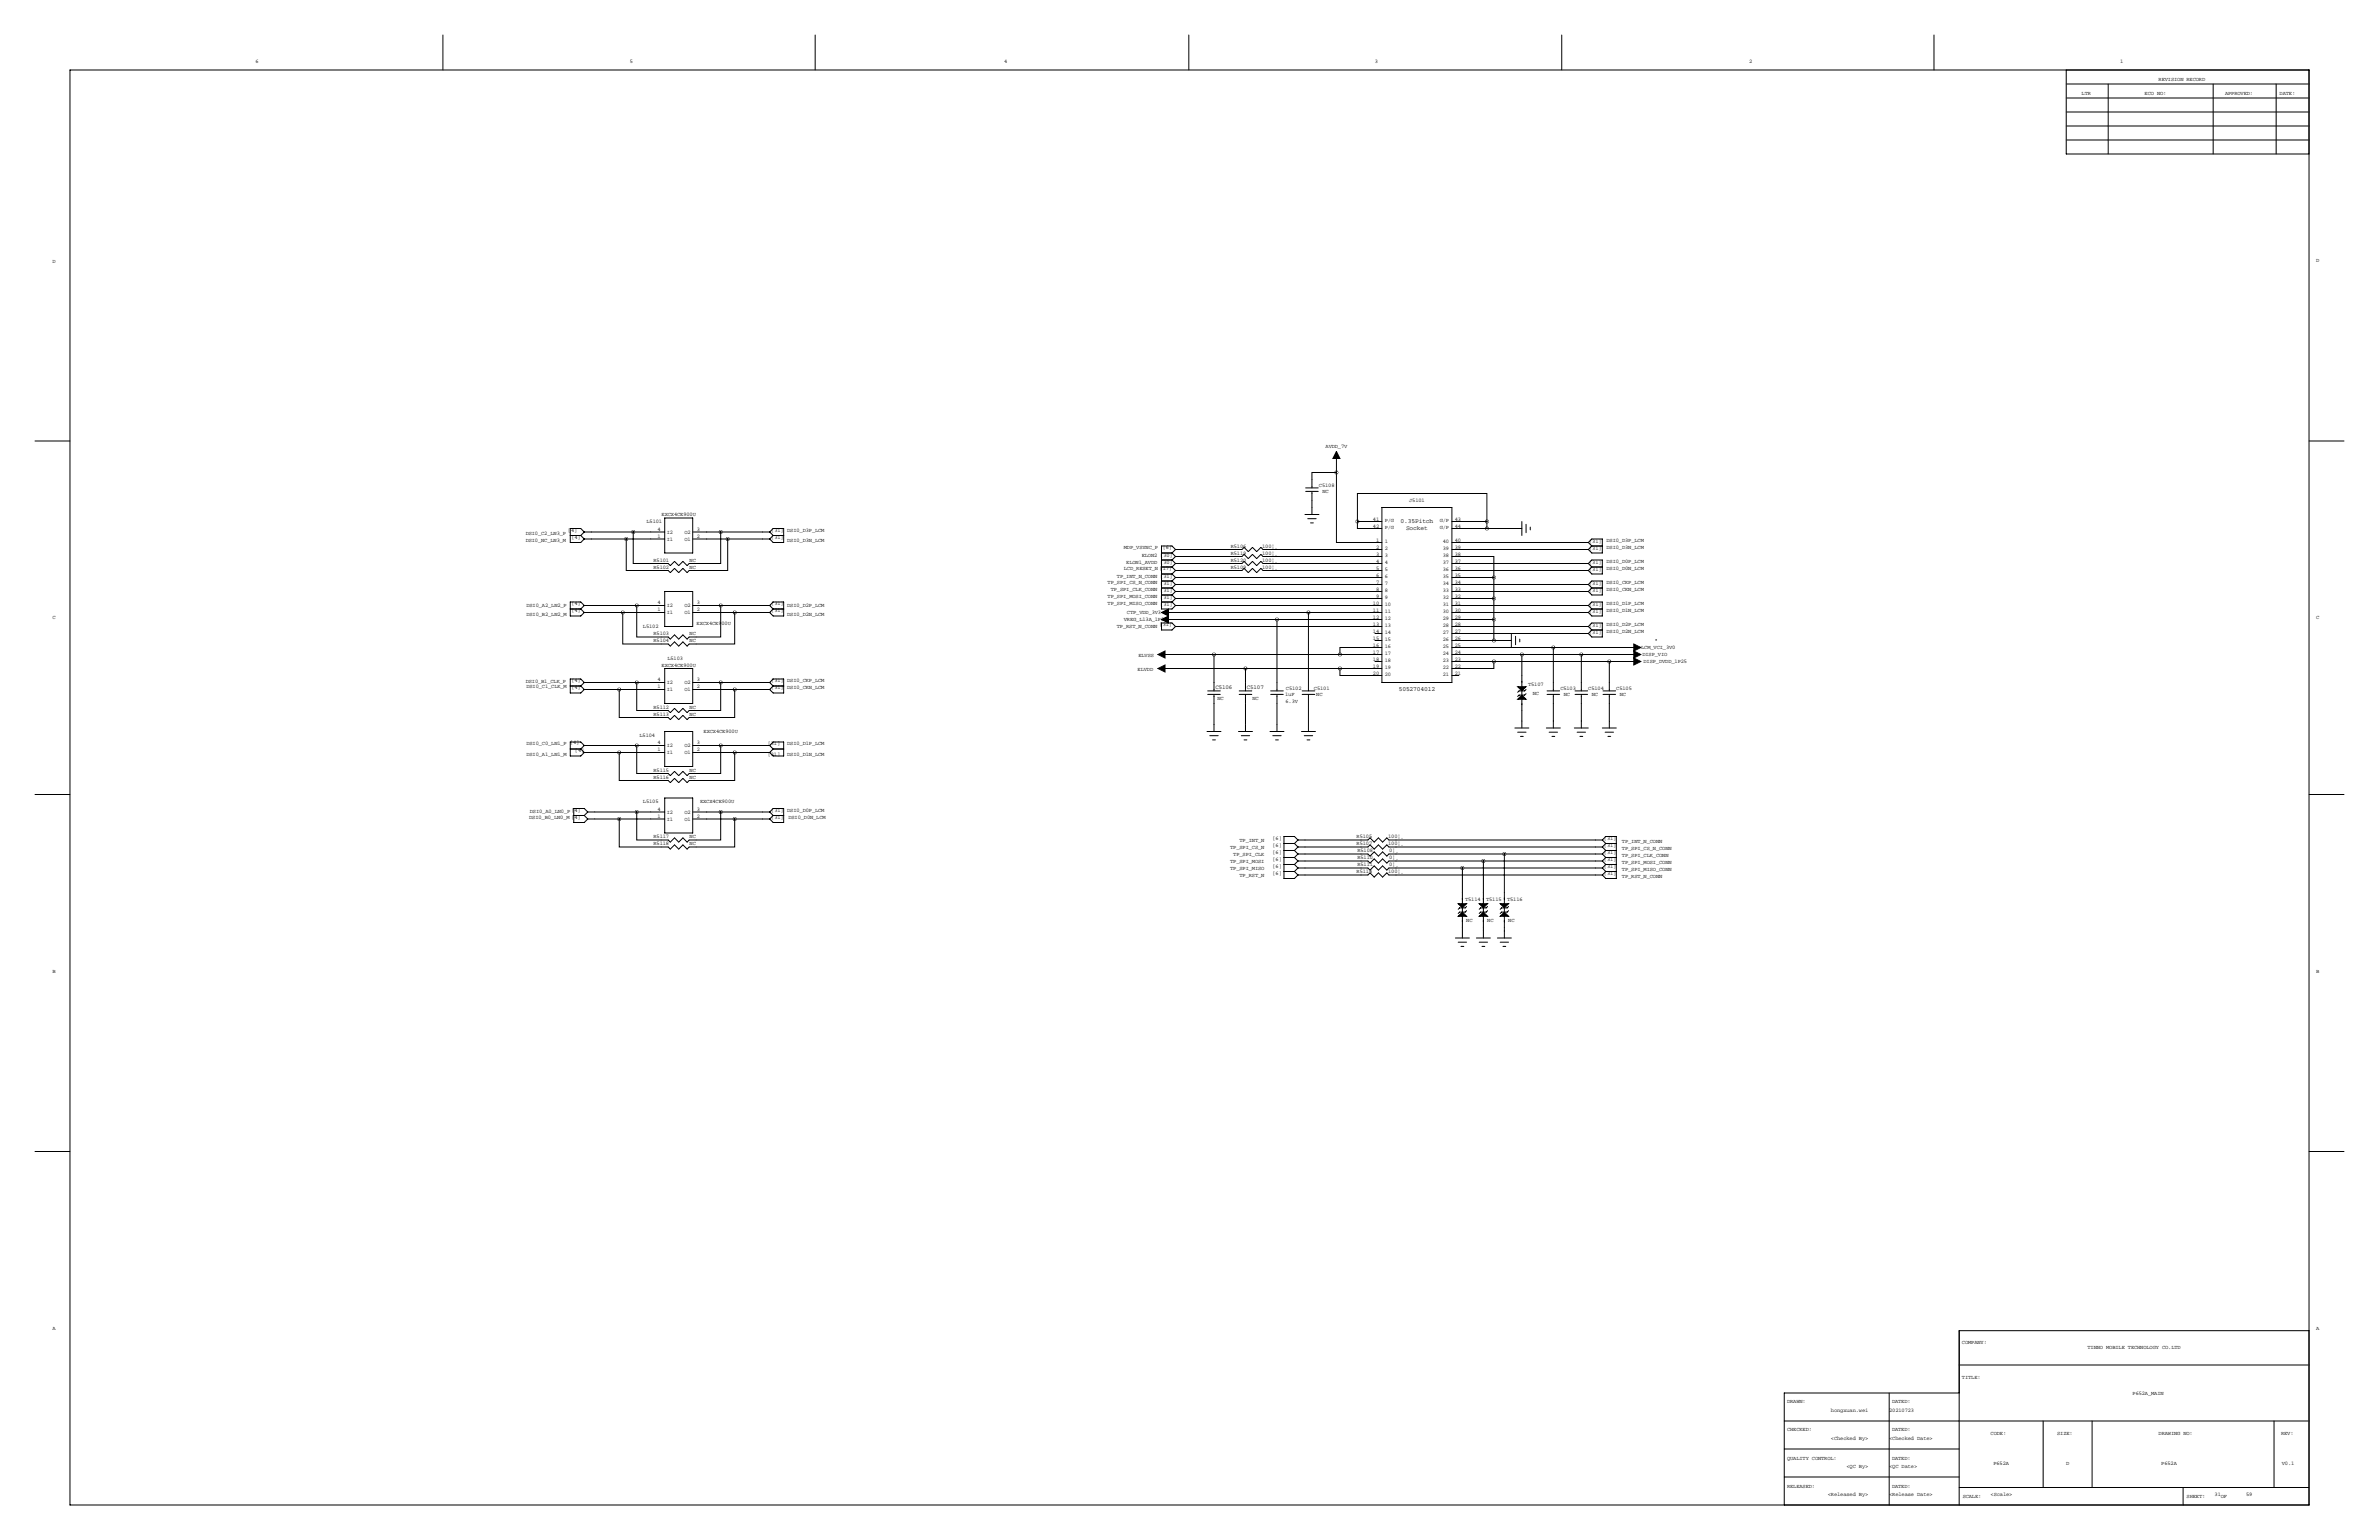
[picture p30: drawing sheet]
<svg xmlns="http://www.w3.org/2000/svg" width="864mm" height="559mm" viewBox="0 0 864 559" stroke-linecap="round" stroke-linejoin="round" font-family="sans-serif">
<defs><g id="words">
<g font-size="2.3">
<text x="508.4" y="189.9">0.35Pitch</text>
<text x="510.4" y="192.4">Socket</text>
<text x="507.8" y="250.8">5052704012</text>
</g>
<g font-size="2.1">
<text x="441.2" y="249.9">C5106</text>
<text x="452.6" y="249.9">C5107</text>
</g>
<g font-size="2">
<text x="92.7" y="22.9">6</text>
<text x="228.6" y="22.9">5</text>
<text x="364.5" y="22.9">4</text>
<text x="499.1" y="22.9">3</text>
<text x="635" y="22.9">2</text>
<text x="769.6" y="22.9">1</text>
<text x="783.6" y="29.2">REVISION RECORD</text>
<text x="755.6" y="34.3">LTR</text>
<text x="778.5" y="34.3">ECO NO:</text>
<text x="807.7" y="34.3">APPROVED:</text>
<text x="827.5" y="34.3">DATE:</text>
<text x="19.1" y="95.2">D</text>
<text x="840.7" y="95.2">D</text>
<text x="481.2" y="162.4">AVDD_7V</text>
<text x="478.8" y="176.5">C5108</text>
<text x="480.1" y="179.1">NC</text>
<text x="511.5" y="182.2">J5101</text>
<text x="234.7" y="189.8">L5101</text>
<text x="240.2" y="187.2">EXCX4CE900U</text>
<text x="498.4" y="189">41</text>
<text x="498.4" y="191.5">42</text>
<text x="502.7" y="189.5">P/G</text>
<text x="522.7" y="189.5">G/P</text>
<text x="528.1" y="189">43</text>
<text x="528.1" y="191.5">44</text>
<text x="190.8" y="194.1">DSI0_C2_LN3_P</text>
<text x="190.8" y="196.7">DSI0_NC_LN3_M</text>
<text x="206.2" y="192.9">[4]</text>
<text x="207.4" y="195.4">[4]</text>
<text x="238.6" y="195.1">1</text>
<text x="238.6" y="192.5">4</text>
<text x="242.1" y="196.1">I1</text>
<text x="242.1" y="193.6">I2</text>
<text x="248.4" y="193.6">O2</text>
<text x="248.4" y="196.1">O1</text>
<text x="253" y="192.5">3</text>
<text x="253" y="195.1">2</text>
<text x="280" y="192.9">[31]</text>
<text x="280" y="195.4">[31]</text>
<text x="285.7" y="192.9">DSI0_D3P_LCM</text>
<text x="285.7" y="196.7">DSI0_D3N_LCM</text>
<text x="499.5" y="196.6">1</text>
<text x="502.7" y="197.1">1</text>
<text x="502.7" y="192.1">P/G</text>
<text x="522.7" y="192.1">G/P</text>
<text x="523.8" y="197.1">40</text>
<text x="528.1" y="196.6">40</text>
<text x="576.9" y="196.9">[31]</text>
<text x="583.2" y="196.8">DSI0_D3P_LCM</text>
<text x="237.2" y="203.8">R5101</text>
<text x="250.3" y="203.8">NC</text>
<text x="408" y="199.2">MDP_VSYNC_P</text>
<text x="414.5" y="201.9">ELON2 [30]</text>
<text x="422.1" y="199.2">[6]</text>
<text x="446.8" y="198.7">R5106</text>
<text x="446.8" y="203.8">R5120</text>
<text x="446.8" y="201.2">R5119</text>
<text x="458.2" y="198.7">100¦¸</text>
<text x="458.2" y="203.8">100¦¸</text>
<text x="458.2" y="201.2">100¦¸</text>
<text x="499.5" y="199.1">2</text>
<text x="499.5" y="201.7">3</text>
<text x="502.7" y="199.7">2</text>
<text x="502.7" y="202.2">3</text>
<text x="523.8" y="202.2">38</text>
<text x="523.8" y="199.7">39</text>
<text x="528.1" y="201.7">38</text>
<text x="528.1" y="199.1">39</text>
<text x="576.9" y="199.5">[31]</text>
<text x="583.2" y="199.4">DSI0_D3N_LCM</text>
<text x="237.2" y="206.3">R5102</text>
<text x="250.3" y="206.3">NC</text>
<text x="405.5" y="209.6">TP_INT_N_CONN [31]</text>
<text x="408" y="206.8">LCD_RESET_N [17]</text>
<text x="408.8" y="204.5">ELON1_AVDD [30]</text>
<text x="446.8" y="206.3">R5109</text>
<text x="458.2" y="206.3">100¦¸</text>
<text x="499.5" y="204.2">4</text>
<text x="499.5" y="206.8">5</text>
<text x="499.5" y="209.3">6</text>
<text x="502.7" y="204.8">4</text>
<text x="502.7" y="207.3">5</text>
<text x="502.7" y="209.8">6</text>
<text x="523.8" y="209.8">35</text>
<text x="523.8" y="207.3">36</text>
<text x="523.8" y="204.8">37</text>
<text x="528.1" y="209.3">35</text>
<text x="528.1" y="206.8">36</text>
<text x="528.1" y="204.2">37</text>
<text x="576.9" y="204.6">[31]</text>
<text x="576.9" y="207.1">[31]</text>
<text x="583.2" y="204.5">DSI0_D0P_LCM</text>
<text x="583.2" y="207">DSI0_D0N_LCM</text>
<text x="402.1" y="212.1">TP_SPI_CS_N_CONN [31]</text>
<text x="403.2" y="214.6">TP_SPI_CLK_CONN [31]</text>
<text x="499.5" y="211.8">7</text>
<text x="499.5" y="214.4">8</text>
<text x="502.7" y="212.4">7</text>
<text x="502.7" y="214.9">8</text>
<text x="523.8" y="214.9">33</text>
<text x="523.8" y="212.4">34</text>
<text x="528.1" y="214.4">33</text>
<text x="528.1" y="211.8">34</text>
<text x="576.9" y="212.2">[31]</text>
<text x="576.9" y="214.7">[31]</text>
<text x="583.2" y="212.1">DSI0_CKP_LCM</text>
<text x="583.2" y="214.6">DSI0_CKN_LCM</text>
<text x="191.1" y="220.3">DSI0_A2_LN2_P</text>
<text x="207.4" y="219.5">[4]</text>
<text x="238.6" y="221.7">1</text>
<text x="238.6" y="219.2">4</text>
<text x="242.1" y="220.3">I2</text>
<text x="248.4" y="220.3">O2</text>
<text x="253" y="219.2">3</text>
<text x="253" y="221.7">2</text>
<text x="280" y="219.5">[31]</text>
<text x="285.7" y="220.3">DSI0_D2P_LCM</text>
<text x="402.1" y="219.7">TP_SPI_MISO_CONN [31]</text>
<text x="402.1" y="217.2">TP_SPI_MOSI_CONN [31]</text>
<text x="498.4" y="219.5">10</text>
<text x="498.4" y="222">11</text>
<text x="499.5" y="216.9">9</text>
<text x="502.7" y="217.5">9</text>
<text x="502.7" y="220">10</text>
<text x="523.8" y="220">31</text>
<text x="523.8" y="217.5">32</text>
<text x="528.1" y="222">30</text>
<text x="528.1" y="219.5">31</text>
<text x="528.1" y="216.9">32</text>
<text x="576.9" y="219.8">[31]</text>
<text x="583.2" y="219.7">DSI0_D1P_LCM</text>
<text x="19.1" y="224.8">C</text>
<text x="191.1" y="223.4">DSI0_B2_LN2_M</text>
<text x="207.4" y="222.1">[4]</text>
<text x="233.4" y="227.9">L5102</text>
<text x="242.1" y="222.8">I1</text>
<text x="248.4" y="222.8">O1</text>
<text x="252.9" y="226.6">EXCX4CE900U</text>
<text x="280" y="222.1">[31]</text>
<text x="285.7" y="223.4">DSI0_D2N_LCM</text>
<text x="405.4" y="227.9">TP_RST_N_CONN</text>
<text x="408" y="225.3">VREG_L13A_1P8</text>
<text x="409.1" y="222.8">CTP_VDD_3V3</text>
<text x="420.9" y="227.2">[31]</text>
<text x="498.4" y="224.5">12</text>
<text x="498.4" y="227.1">13</text>
<text x="502.7" y="222.5">11</text>
<text x="502.7" y="225.1">12</text>
<text x="502.7" y="227.6">13</text>
<text x="523.8" y="227.6">28</text>
<text x="523.8" y="225.1">29</text>
<text x="523.8" y="222.5">30</text>
<text x="528.1" y="227.1">28</text>
<text x="528.1" y="224.5">29</text>
<text x="576.9" y="222.3">[31]</text>
<text x="576.9" y="227.4">[31]</text>
<text x="583.2" y="222.2">DSI0_D1N_LCM</text>
<text x="583.2" y="227.3">DSI0_D2P_LCM</text>
<text x="840.7" y="224.8">C</text>
<text x="237.2" y="230.4">R5103</text>
<text x="237.2" y="233">R5104</text>
<text x="250.3" y="230.4">NC</text>
<text x="250.3" y="233">NC</text>
<text x="498.4" y="229.6">14</text>
<text x="498.4" y="232.2">15</text>
<text x="502.7" y="230.2">14</text>
<text x="502.7" y="232.7">15</text>
<text x="523.8" y="232.7">26</text>
<text x="523.8" y="230.2">27</text>
<text x="528.1" y="232.2">26</text>
<text x="528.1" y="229.6">27</text>
<text x="576.9" y="230">[31]</text>
<text x="583.2" y="229.9">DSI0_D2N_LCM</text>
<text x="242.3" y="239.3">L5103</text>
<text x="413.2" y="238.3">ELVSS</text>
<text x="498.4" y="234.7">16</text>
<text x="498.4" y="237.2">17</text>
<text x="498.4" y="239.8">18</text>
<text x="502.7" y="235.2">16</text>
<text x="502.7" y="237.8">17</text>
<text x="523.8" y="237.8">24</text>
<text x="523.8" y="235.2">25</text>
<text x="528.1" y="239.8">23</text>
<text x="528.1" y="237.2">24</text>
<text x="528.1" y="234.7">25</text>
<text x="595.8" y="235.5">LCM_VCI_3V0</text>
<text x="596.2" y="238">DISP_VIO</text>
<text x="240.2" y="241.9">EXCX4CE900U</text>
<text x="413" y="243.6">ELVDD</text>
<text x="498.4" y="242.3">19</text>
<text x="498.4" y="244.9">20</text>
<text x="502.7" y="240.3">18</text>
<text x="502.7" y="242.9">19</text>
<text x="502.7" y="245.4">20</text>
<text x="523.8" y="245.4">21</text>
<text x="523.8" y="242.9">22</text>
<text x="523.8" y="240.3">23</text>
<text x="528.1" y="244.9">21</text>
<text x="528.1" y="242.3">22</text>
<text x="596.6" y="240.6">DISP_DVDD_1P25</text>
<text x="190.8" y="247.7">DSI0_B1_CLK_P</text>
<text x="191.1" y="249.8">DSI0_C1_CLK_M</text>
<text x="207.4" y="250">[4]</text>
<text x="207.4" y="247.5">[4]</text>
<text x="238.6" y="249.7">1</text>
<text x="238.6" y="247.1">4</text>
<text x="242.1" y="250.7">I1</text>
<text x="242.1" y="248.2">I2</text>
<text x="248.4" y="248.2">O2</text>
<text x="248.4" y="250.7">O1</text>
<text x="253" y="247.1">3</text>
<text x="253" y="249.7">2</text>
<text x="280" y="247.5">[31]</text>
<text x="280" y="250">[31]</text>
<text x="285.7" y="247.5">DSI0_CKP_LCM</text>
<text x="285.7" y="250">DSI0_CKN_LCM</text>
<text x="466.8" y="250.2">C5102</text>
<text x="477" y="250.2">C5101</text>
<text x="554.7" y="248.8">T5107</text>
<text x="566.4" y="250.2">C5103</text>
<text x="576.6" y="250.2">C5104</text>
<text x="586.7" y="250.2">C5105</text>
<text x="237.2" y="257.1">R5112</text>
<text x="250.3" y="257.1">NC</text>
<text x="442" y="254">NC</text>
<text x="454.7" y="254">NC</text>
<text x="466.5" y="252.7">1uF</text>
<text x="466.7" y="255.3">6.3V</text>
<text x="477.8" y="252.7">NC</text>
<text x="556.4" y="252">NC</text>
<text x="567.7" y="252.7">NC</text>
<text x="577.8" y="252.7">NC</text>
<text x="588" y="252.7">NC</text>
<text x="237.2" y="259.6">R5113</text>
<text x="250.3" y="259.6">NC</text>
<text x="206.9" y="269.8">[4]</text>
<text x="232.1" y="267.3">L5104</text>
<text x="255.4" y="266">EXCX4CE900U</text>
<text x="191.1" y="274.2">DSI0_A1_LN1_M</text>
<text x="191.1" y="270.3">DSI0_C0_LN1_P</text>
<text x="208.7" y="272.9">[4]</text>
<text x="238.6" y="272.5">1</text>
<text x="238.6" y="270">4</text>
<text x="242.1" y="273.6">I1</text>
<text x="242.1" y="271.1">I2</text>
<text x="248.4" y="271.1">O2</text>
<text x="248.4" y="273.6">O1</text>
<text x="253" y="270">3</text>
<text x="253" y="272.5">2</text>
<text x="278.7" y="270.3">[31]</text>
<text x="278.7" y="274.2">[31]</text>
<text x="285.7" y="270.3">DSI0_D1P_LCM</text>
<text x="285.7" y="274.2">DSI0_D1N_LCM</text>
<text x="237.2" y="280">R5115</text>
<text x="250.3" y="280">NC</text>
<text x="237.2" y="282.5">R5116</text>
<text x="250.3" y="282.5">NC</text>
<text x="233.4" y="291.4">L5105</text>
<text x="254.1" y="291.4">EXCX4CE900U</text>
<text x="192.1" y="297.3">DSI0_B0_LN0_M [4]</text>
<text x="192.4" y="295">DSI0_A0_LN0_P</text>
<text x="207.4" y="294.5">[4]</text>
<text x="238.6" y="296.7">1</text>
<text x="238.6" y="294.1">4</text>
<text x="242.1" y="297.7">I1</text>
<text x="242.1" y="295.2">I2</text>
<text x="248.4" y="295.2">O2</text>
<text x="248.4" y="297.7">O1</text>
<text x="253" y="294.1">3</text>
<text x="253" y="296.7">2</text>
<text x="280" y="294.5">[31]</text>
<text x="280" y="297">[31]</text>
<text x="285.7" y="294.5">DSI0_D0P_LCM</text>
<text x="286.2" y="297">DSI0_D0N_LCM</text>
<text x="237.2" y="304.1">R5117</text>
<text x="250.3" y="304.1">NC</text>
<text x="450" y="305.6">TP_INT_N</text>
<text x="461.9" y="304.9">[6]</text>
<text x="492.5" y="304.1">R5105</text>
<text x="503.9" y="304.1">100¦¸</text>
<text x="582.2" y="304.9">[31]</text>
<text x="588.8" y="305.8">TP_INT_N_CONN</text>
<text x="237.2" y="306.6">R5118</text>
<text x="250.3" y="306.6">NC</text>
<text x="446.6" y="308.1">TP_SPI_CS_N</text>
<text x="447.7" y="310.6">TP_SPI_CLK</text>
<text x="461.9" y="310">[6]</text>
<text x="461.9" y="307.4">[6]</text>
<text x="492.5" y="306.6">R5107</text>
<text x="492.8" y="309.2">R5108</text>
<text x="492.8" y="311.7">R5110</text>
<text x="503.9" y="306.6">100¦¸</text>
<text x="504.3" y="309.2">0¦¸</text>
<text x="504.3" y="311.7">0¦¸</text>
<text x="582.2" y="310">[31]</text>
<text x="582.2" y="307.4">[31]</text>
<text x="588.8" y="310.9">TP_SPI_CLK_CONN</text>
<text x="588.8" y="308.4">TP_SPI_CS_N_CONN</text>
<text x="446.6" y="313.2">TP_SPI_MOSI</text>
<text x="446.6" y="315.7">TP_SPI_MISO</text>
<text x="461.9" y="312.5">[6]</text>
<text x="461.9" y="315">[6]</text>
<text x="461.9" y="317.6">[6]</text>
<text x="492.5" y="316.8">R5114</text>
<text x="492.8" y="314.2">R5111</text>
<text x="503.9" y="316.8">100¦¸</text>
<text x="504.3" y="314.2">0¦¸</text>
<text x="582.2" y="317.6">[31]</text>
<text x="582.2" y="315">[31]</text>
<text x="582.2" y="312.5">[31]</text>
<text x="588.8" y="316">TP_SPI_MISO_CONN</text>
<text x="588.8" y="313.4">TP_SPI_MOSI_CONN</text>
<text x="450" y="318.3">TP_RST_N</text>
<text x="588.8" y="318.5">TP_RST_N_CONN</text>
<text x="531.9" y="326.9">T5114</text>
<text x="539.5" y="326.9">T5115</text>
<text x="547.1" y="326.9">T5116</text>
<text x="532.3" y="334.6">NC</text>
<text x="539.9" y="334.6">NC</text>
<text x="547.5" y="334.6">NC</text>
<text x="19.1" y="353.1">B</text>
<text x="840.7" y="353.1">B</text>
<text x="19.1" y="482.6">A</text>
<text x="840.7" y="482.6">A</text>
<text x="712.2" y="487.7">COMPANY:</text>
<text x="757.8" y="489.5">TINNO MOBILE TECHNOLOGY CO.LTD</text>
<text x="712.2" y="500.4">TITLE:</text>
<text x="648.7" y="509.3">DRAWN:</text>
<text x="686.8" y="509.3">DATED:</text>
<text x="774.1" y="506">P652A_MAIN</text>
<text x="664.7" y="512.4">hongxuan.wei</text>
<text x="685.8" y="512.4">20210723</text>
<text x="648.7" y="519.4">CHECKED:</text>
<text x="686.8" y="519.4">DATED:</text>
<text x="722.6" y="520.7">CODE:</text>
<text x="746.8" y="520.7">SIZE:</text>
<text x="783.6" y="520.7">DRAWING NO:</text>
<text x="828" y="520.7">REV:</text>
<text x="664.7" y="522.5">&lt;Checked By&gt;</text>
<text x="685.8" y="522.5">&lt;Checked Date&gt;</text>
<text x="648.7" y="529.6">QUALITY CONTROL:</text>
<text x="670.3" y="532.7">&lt;QC By&gt;</text>
<text x="685.8" y="532.7">&lt;QC Date&gt;</text>
<text x="686.8" y="529.6">DATED:</text>
<text x="723.6" y="531.4">P652A</text>
<text x="750" y="531.4">D</text>
<text x="784.6" y="531.4">P652A</text>
<text x="828.3" y="531.4">V0.1</text>
<text x="648.7" y="539.8">RELEASED:</text>
<text x="686.8" y="539.8">DATED:</text>
<text x="663.5" y="542.8">&lt;Released By&gt;</text>
<text x="685.8" y="542.8">&lt;Release Date&gt;</text>
<text x="712.5" y="543.6">SCALE:</text>
<text x="722.6" y="542.8">&lt;Scale&gt;</text>
<text x="793.7" y="543.6">SHEET:</text>
<text x="803.9" y="542.8">31</text>
<text x="806.2" y="543.6">OF</text>
<text x="815.3" y="542.8">59</text>
</g>
</g></defs>
<g fill="none" stroke="#000" stroke-width=".36">
<path d="M160.8 12.7v12.7M295.9 12.7v12.7M431.5 12.7v12.7M566.9 12.7v12.7M702.1 12.7v12.7M25.4 25.4h812.8v520.7h-812.8zM750.1 35.6h88.1M750.1 30.5h88.1M750.1 25.4v30.5h88.1M765.3 30.5v25.4M803.4 30.5v25.4M826.3 30.5v25.4"/>
<path d="M750.1 50.8h88.1M750.1 45.7h88.1M750.1 40.6h88.1M12.7 160h12.7M474 178.3h4.5M474 177h4.5M476.2 178.3v8.4M485.1 163.8v7.6M485.1 171.4v25.4h16.6M485.1 171.4h-8.8l-.1 5.6M838.2 160h12.7M207 194.3h3.8"/>
<path d="M210.8 194.3l1.3 1.3M212.1 195.6h29.2M212.1 193h29.2M212.1 193l-1.3-1.2h-3.8v5.1h3.8l1.3-1.3M212.1 193l-1.3 1.3M227.3 195.6v11.4h15.3l.7 .8 1.6-1.6 1.5 1.6 1.5-1.6 1.5 1.6 .8-.8h14v-11.4M229.9 193v11.5h12.7l.7 .7 1.6-1.5 1.5 1.5 1.5-1.5 1.5 1.5 .8-.7h11.4v-11.5M241.3 188h10.2v12.7h-10.2zM251.5 195.6h27.9M251.5 193h27.9M279.4 193l1.3-1.2h3.8v5.1h-3.8l-1.3-1.3M279.4 193l1.3 1.3"/>
<path d="M280.7 194.3h3.8M280.7 194.3l-1.3 1.3M426.7 199.4h24.2l.7-.8 1.5 1.6 1.6-1.6 1.5 1.6 1.5-1.6 .8 .8h43.2M426.7 199.4l-1.2-1.3h-3.9v22.9h3.9l1.2-1.3M426.7 199.4l-1.2 1.3M473.7 186.7h5.1M474.7 188.2h3.1M475.7 189.7h1.1M492.8 189.2v-10.1h47v10.1M492.8 189.2v2.6h8.9M492.8 189.2h8.9M501.6 184.1h25.4v63.5h-25.4z"/>
<path d="M527 196.8h49.6M527 199.4h49.6M527 191.8h25.5M539.8 189.2h-12.8M539.8 189.2v2.6M552.4 189.2v5.1M554 190.2v3.1M555.5 191.3v1M576.6 196.8l1.2-1.2h3.9v5.1h-3.9l-1.2-1.3M576.6 196.8l1.2 1.3M577.8 198.1h3.9M577.8 198.1l-1.2 1.3"/>
<path d="M212.1 219.7h29.2M212.1 219.7l-1.3-1.3h-3.8v5.1h3.8l1.3-1.3M212.1 219.7l-1.3 1.3M231.1 219.7v11.4h11.5l.7 .8 1.6-1.5 1.5 1.5 1.5-1.5 1.5 1.5 .8-.8h11.4v-11.4M241.3 214.6h10.2v12.7h-10.2zM251.5 219.7h27.9M279.4 219.7l1.3-1.3h3.8v5.1h-3.8l-1.3-1.3M279.4 219.7l1.3 1.3M421.6 200.7h3.9M421.6 205.7h3.9M421.6 203.2h3.9M421.6 208.3h3.9"/>
<path d="M421.6 213.4h3.9M421.6 210.8h3.9M421.6 215.9h3.9M421.6 218.4h3.9M425.5 208.3l1.2 1.3M425.5 210.8l1.2 1.3M425.5 213.4l1.2 1.2M425.5 215.9l1.2 1.3M425.5 218.4l1.2 1.3M425.5 200.7l1.2 1.2M425.5 203.2l1.2 1.3M425.5 205.7l1.2 1.3"/>
<path d="M426.7 204.5h24.2l.7-.8 1.5 1.5 1.6-1.5 1.5 1.5 1.5-1.5 .8 .8h43.2M426.7 214.6h75M426.7 219.7h75M426.7 207h24.2l.7-.8 1.5 1.6 1.6-1.6 1.5 1.6 1.5-1.6 .8 .8h43.2M426.7 201.9h24.2l.7-.7 1.5 1.5 1.6-1.5 1.5 1.5 1.5-1.5 .8 .7h43.2M426.7 209.6h75M426.7 212.1h75M426.7 217.2h75M426.7 209.6l-1.2 1.2M426.7 212.1l-1.2 1.3M426.7 214.6l-1.2 1.3M426.7 217.2l-1.2 1.2"/>
<path d="M426.7 201.9l-1.2 1.3M426.7 204.5l-1.2 1.2M426.7 207l-1.2 1.3M527 201.9h15.3v7.6M527 204.5h49.6M527 214.6h49.6M527 219.7h49.6M527 207h49.6M527 212.1h49.6M527 217.2h15.3M542.3 209.5l-15.3 .1M542.3 209.5v22.9"/>
<path d="M576.6 204.5l1.2-1.3h3.9v5.1h-3.9l-1.2-1.3M576.6 212.1l1.2-1.3h3.9v5.1h-3.9l-1.2-1.3M576.6 219.7l1.2-1.3h3.9v5.1h-3.9l-1.2-1.3M576.6 204.5l1.2 1.2M576.6 212.1l1.2 1.3M576.6 219.7l1.2 1.3M577.8 205.7h3.9M577.8 205.7l-1.2 1.3M577.8 213.4h3.9M577.8 213.4l-1.2 1.2M207 221h3.8M210.8 221l1.3 1.2"/>
<path d="M212.1 222.2h29.2M226.1 222.2v11.5h16.5l.7 .7 1.6-1.5 1.5 1.5 1.5-1.5 1.5 1.5 .8-.7h16.5v-11.5M251.5 222.2h27.9M280.7 221h3.8M280.7 221l-1.3 1.2M420.4 237.5h81.3M421.6 222.2h80.1M421.6 224.8h80.1M421.6 226.1h3.9l1.2 1.2-1.2 1.3h-3.9zM426.7 227.3h75M440.7 237.5v13.2M463.6 224.8l-.1 25.9"/>
<path d="M475 222.2v28.5M499.1 229.9h2.6M499.1 232.4h2.6M501.7 234.9h-15.3v2.6M527 227.3h49.6M527 222.2h49.6M527 229.9h49.6M527 232.4h21.6M527 234.9h68.6M527 237.5h68.6M542.3 224.8h-15.3M548.6 229.9v5"/>
<path d="M550.2 230.9v3M551.7 231.9v1M552.5 237.5l-.1 26.7M563.9 234.9v15.8M574 237.5v13.2M576.6 227.3l1.2-1.2h3.9v5h-3.9l-1.2-1.2M576.6 227.3l1.2 1.3M577.8 221h3.9M577.8 221l-1.2 1.2M577.8 228.6h3.9M577.8 228.6l-1.2 1.3M601 232.2h.1"/>
<path d="M207 248.9h3.8M210.8 248.9l1.3 1.3M212.1 250.2h29.2M212.1 247.6h29.2M212.1 247.6l-1.3-1.2h-3.8v5.1h3.8l1.3-1.3M212.1 247.6l-1.3 1.3M224.8 250.2v10.1h17.8l.7 .8 1.6-1.5 1.5 1.5 1.5-1.5 1.5 1.5 .8-.8h16.5v-10.1M231.1 247.6v10.2h11.5l.7 .8 1.6-1.6 1.5 1.6 1.5-1.6 1.5 1.6 .8-.8h11.4v-10.2M241.3 242.6h10.2v12.7h-10.2zM251.5 250.2h27.9M251.5 247.6h27.9M279.4 247.6l1.3-1.2h3.8v5.1h-3.8l-1.3-1.3"/>
<path d="M279.4 247.6l1.3 1.3M280.7 248.9h3.8M280.7 248.9l-1.3 1.3M420.4 242.6h81.3M438.4 252h4.6M438.4 250.7h4.6M440.7 252v13.4M449.8 252h4.6M449.8 250.7h4.6M452.1 252v13.4M452.1 242.6v8.1M461.3 252h4.5"/>
<path d="M461.3 250.7h4.5M463.5 252v13.4M472.7 252h4.6M472.7 250.7h4.6M475 252v13.4M486.4 242.6v2.5h15.3M499.1 240h2.6M527 240h68.6M527 245.1h2.6M542.3 240v2.6h-15.3M554 251.7l-.5 .5h-2.1l-.5 .5M554 250.2l-.5 .5h-2.1l-.5 .5"/>
<path d="M561.6 252h4.6M561.6 250.7h4.6M563.9 252v12.2M571.8 252h4.5M571.8 250.7h4.5M574 252v12.2M581.9 252h4.6M581.9 250.7h4.6M584.2 252v12.2M584.2 240v10.7M207 271.8h3.8M210.8 271.8l1.3 1.2"/>
<path d="M212.1 273h29.2M212.1 270.5h29.2M212.1 270.5l-1.3-1.3h-3.8v5.1h3.8l1.3-1.3M212.1 270.5l-1.3 1.3M224.8 273v10.2h17.8l.7 .8 1.6-1.6 1.5 1.6 1.5-1.6 1.5 1.6 .8-.8h16.5v-10.2M231.1 270.5v10.2h11.5l.7 .7 1.6-1.5 1.5 1.5 1.5-1.5 1.5 1.5 .8-.7h11.4v-10.2M241.3 265.4h10.2v12.7h-10.2zM251.5 273h27.9M251.5 270.5h27.9M279.4 270.5l1.3-1.3h3.8v5.1h-3.8l-1.3-1.3M279.4 270.5l1.3 1.3M280.7 271.8h3.8"/>
<path d="M280.7 271.8l-1.3 1.2M438.1 265.4h5.1M439.2 267h3M440.2 268.5h1M449.6 265.4h5.1M450.6 267h3M451.6 268.5h1M461 265.4h5.1M462 267h3.1M463 268.5h1.1M472.4 265.4h5.1M473.5 267h3"/>
<path d="M474.5 268.5h1M549.9 264.2h5.1M550.9 265.7h3.1M551.9 267.2h1.1M561.3 264.2h5.1M562.4 265.7h3M563.4 267.2h1M571.5 264.2h5.1M572.5 265.7h3.1M573.5 267.2h1M581.7 264.2h5M582.7 265.7h3"/>
<path d="M583.7 267.2h1M12.7 288.3h12.7M208.3 295.9h3.8M212.1 295.9l1.3 1.3M213.4 297.2h27.9M213.4 294.6h27.9M213.4 294.6l-1.3 1.3M213.4 294.6l-1.3-1.2h-3.8v5.1h3.8l1.3-1.3M224.8 297.2v10.1h17.8l.7 .8 1.6-1.5 1.5 1.5 1.5-1.5 1.5 1.5 .8-.8h16.5v-10.1M231.1 294.6v10.2h11.5l.7 .8 1.6-1.6 1.5 1.6 1.5-1.6 1.5 1.6 .8-.8h11.4v-10.2M241.3 289.6h10.2v12.7h-10.2zM251.5 297.2h27.9"/>
<path d="M251.5 294.6h27.9M279.4 294.6l1.3-1.2h3.8v5.1h-3.8l-1.3-1.3M279.4 294.6l1.3 1.3M280.7 295.9h3.8M280.7 295.9l-1.3 1.3M838.2 288.3h12.7M466.1 313.7h3.8M466.1 311.1h3.8M466.1 316.2h3.8M466.1 308.6h3.8M466.1 306.1h3.8M469.9 311.1l1.3 1.3"/>
<path d="M469.9 313.7l1.3 1.3M469.9 308.6l1.3 1.3M469.9 306.1l1.3 1.2M469.9 316.2l1.3 1.3M471.2 309.9h25.4l.7 .7 1.6-1.5 1.5 1.5 1.5-1.5 1.5 1.5 .8-.7h77.5M471.2 317.5h25.4l.7-.8 1.6 1.6 1.5-1.6 1.5 1.6 1.5-1.6 .8 .8h77.5M471.2 312.4h25.4l.7 .8 1.6-1.5 1.5 1.5 1.5-1.5 1.5 1.5 .8-.8h77.5M471.2 315h25.4l.7 .7 1.6-1.5 1.5 1.5 1.5-1.5 1.5 1.5 .8-.7h77.5M471.2 304.8h25.4l.7-.8 1.6 1.6 1.5-1.6 1.5 1.6 1.5-1.6 .8 .8h77.5M471.2 307.3h25.4l.7-.7 1.6 1.5 1.5-1.5 1.5 1.5 1.5-1.5 .8 .7h77.5M471.2 309.9l-1.3 1.3M471.2 312.4l-1.3 1.3"/>
<path d="M471.2 304.8l-1.3-1.3h-3.8v15.3h3.8l1.3-1.3M471.2 315l-1.3 1.2M471.2 307.3l-1.3 1.3M471.2 304.8l-1.3 1.3M530.9 315v25.4M538.5 312.4v28M546.1 309.9v30.5M581.7 304.8l1.2-1.3h3.8v15.3h-3.8l-1.2-1.3M581.7 315l1.2 1.2M581.7 312.4l1.2 1.3M581.7 309.9l1.2 1.3M581.7 307.3l1.2 1.3"/>
<path d="M581.7 304.8l1.2 1.3M582.9 313.7h3.8M582.9 311.1h3.8M582.9 316.2h3.8M582.9 308.6h3.8M582.9 306.1h3.8M582.9 316.2l-1.2 1.3M582.9 313.7l-1.2 1.3M582.9 311.1l-1.2 1.3M582.9 308.6l-1.2 1.3M582.9 306.1l-1.2 1.2M532.4 328.9l-.5 .5h-2.1l-.5 .5"/>
<path d="M532.4 330.5l-.5 .5h-2.1l-.5 .5M540 328.9l-.5 .5h-2l-.5 .5M540 330.5l-.5 .5h-2l-.5 .5M547.6 330.5l-.5 .5h-2l-.5 .5M547.6 328.9l-.5 .5h-2l-.5 .5M528.3 340.4h5.1M529.3 341.9h3.1M530.4 343.4h1M535.9 340.4h5.1M537 341.9h3M538 343.4h1M543.6 340.4h5"/>
<path d="M544.6 341.9h3M545.6 343.4h1M12.7 417.8h12.7M838.2 417.8h12.7M711.2 495.3h127M838.2 482.9h-127v63.2M647.7 515.6h190.5M685.8 505.5v40.6M711.2 505.5h-63.5v40.6M741.7 515.6v24.1M759.5 515.6v24.1M825.5 515.6v24.1"/>
<path d="M647.7 535.9h63.5M647.7 525.8h63.5M711.2 539.8h127M792.5 539.8v6.3"/>
</g>
<g fill="#000" stroke="#000" stroke-width=".36">
<path d="M485.1 163.8l1.3 2.6h-2.5zM420.4 237.5l2.5-1.3v2.6zM421.6 222.2l2.6-1.2v2.5zM421.6 224.8l2.6-1.3v2.6zM593.1 236.2l2.5 1.3-2.5 1.3zM593.1 233.7l2.5 1.2-2.5 1.3zM420.4 242.6l2.5-1.3v2.5zM550.9 249.2h3.1l-1.6 1.5zM550.9 253.7l1.5-1.5 1.6 1.5zM593.1 238.8l2.5 1.2-2.5 1.3zM529.3 327.9h3.1l-1.5 1.5zM529.3 332.5l1.6-1.5 1.5 1.5z"/>
<path d="M537 327.9h3l-1.5 1.5zM537 332.5l1.5-1.5 1.5 1.5zM544.6 327.9h3l-1.5 1.5zM544.6 332.5l1.5-1.5 1.5 1.5z"/>
</g>
<path d="M486.4 237.5a.05 .05 0 0 0 .1 0 .05 .05 0 0 0-.1 0zM486.4 242.6a.05 .05 0 0 0 .1 0 .05 .05 0 0 0-.1 0zM563.8 235a.05 .05 0 0 0 .1 0 .05 .05 0 0 0-.1 0zM574 237.5a.05 .05 0 0 0 .1 0 .05 .05 0 0 0-.1 0zM542.2 209.6a.05 .05 0 0 0 .1 0 .05 .05 0 0 0-.1 0zM542.2 217.2a.05 .05 0 0 0 .1 0 .05 .05 0 0 0-.1 0zM542.2 232.4a.05 .05 0 0 0 .1 0 .05 .05 0 0 0-.1 0zM539.7 189.2a.05 .05 0 0 0 .1 0 .05 .05 0 0 0-.1 0zM539.7 191.8a.05 .05 0 0 0 .1 0 .05 .05 0 0 0-.1 0zM492.7 189.2a.05 .05 0 0 0 .1 0 .05 .05 0 0 0-.1 0zM542.2 240a.05 .05 0 0 0 .1 0 .05 .05 0 0 0-.1 0zM530.8 315a.05 .05 0 0 0 .1 0 .05 .05 0 0 0-.1 0zM538.4 312.4a.05 .05 0 0 0 .1 0 .05 .05 0 0 0-.1 0zM552.4 237.5a.05 .05 0 0 0 .1 0 .05 .05 0 0 0-.1 0zM452.1 242.6a.05 .05 0 0 0 .1 0 .05 .05 0 0 0-.1 0zM440.6 237.5a.05 .05 0 0 0 .1 0 .05 .05 0 0 0-.1 0zM229.8 193a.05 .05 0 0 0 .1 0 .05 .05 0 0 0-.1 0zM227.3 195.6a.05 .05 0 0 0 .1 0 .05 .05 0 0 0-.1 0zM261.6 193a.05 .05 0 0 0 .1 0 .05 .05 0 0 0-.1 0zM264.1 195.6a.05 .05 0 0 0 .1 0 .05 .05 0 0 0-.1 0zM231.1 294.6a.05 .05 0 0 0 .1 0 .05 .05 0 0 0-.1 0zM224.7 297.2a.05 .05 0 0 0 .1 0 .05 .05 0 0 0-.1 0zM261.6 294.6a.05 .05 0 0 0 .1 0 .05 .05 0 0 0-.1 0zM261.6 270.5a.05 .05 0 0 0 .1 0 .05 .05 0 0 0-.1 0zM231.1 270.5a.05 .05 0 0 0 .1 0 .05 .05 0 0 0-.1 0zM224.7 273.1a.05 .05 0 0 0 .1 0 .05 .05 0 0 0-.1 0zM231.1 247.7a.05 .05 0 0 0 .1 0 .05 .05 0 0 0-.1 0zM224.7 250.2a.05 .05 0 0 0 .1 0 .05 .05 0 0 0-.1 0zM261.6 247.7a.05 .05 0 0 0 .1 0 .05 .05 0 0 0-.1 0zM542.2 224.8a.05 .05 0 0 0 .1 0 .05 .05 0 0 0-.1 0zM485.1 171.4a.05 .05 0 0 0 .1 0 .05 .05 0 0 0-.1 0zM474.9 222.3a.05 .05 0 0 0 .1 0 .05 .05 0 0 0-.1 0zM463.5 224.8a.05 .05 0 0 0 .1 0 .05 .05 0 0 0-.1 0zM261.6 219.7a.05 .05 0 0 0 .1 0 .05 .05 0 0 0-.1 0zM231.1 219.7a.05 .05 0 0 0 .1 0 .05 .05 0 0 0-.1 0zM226 222.3a.05 .05 0 0 0 .1 0 .05 .05 0 0 0-.1 0z" fill="#000" stroke="#000" stroke-width="1.3"/>
<use href="#words"/>
</svg>
